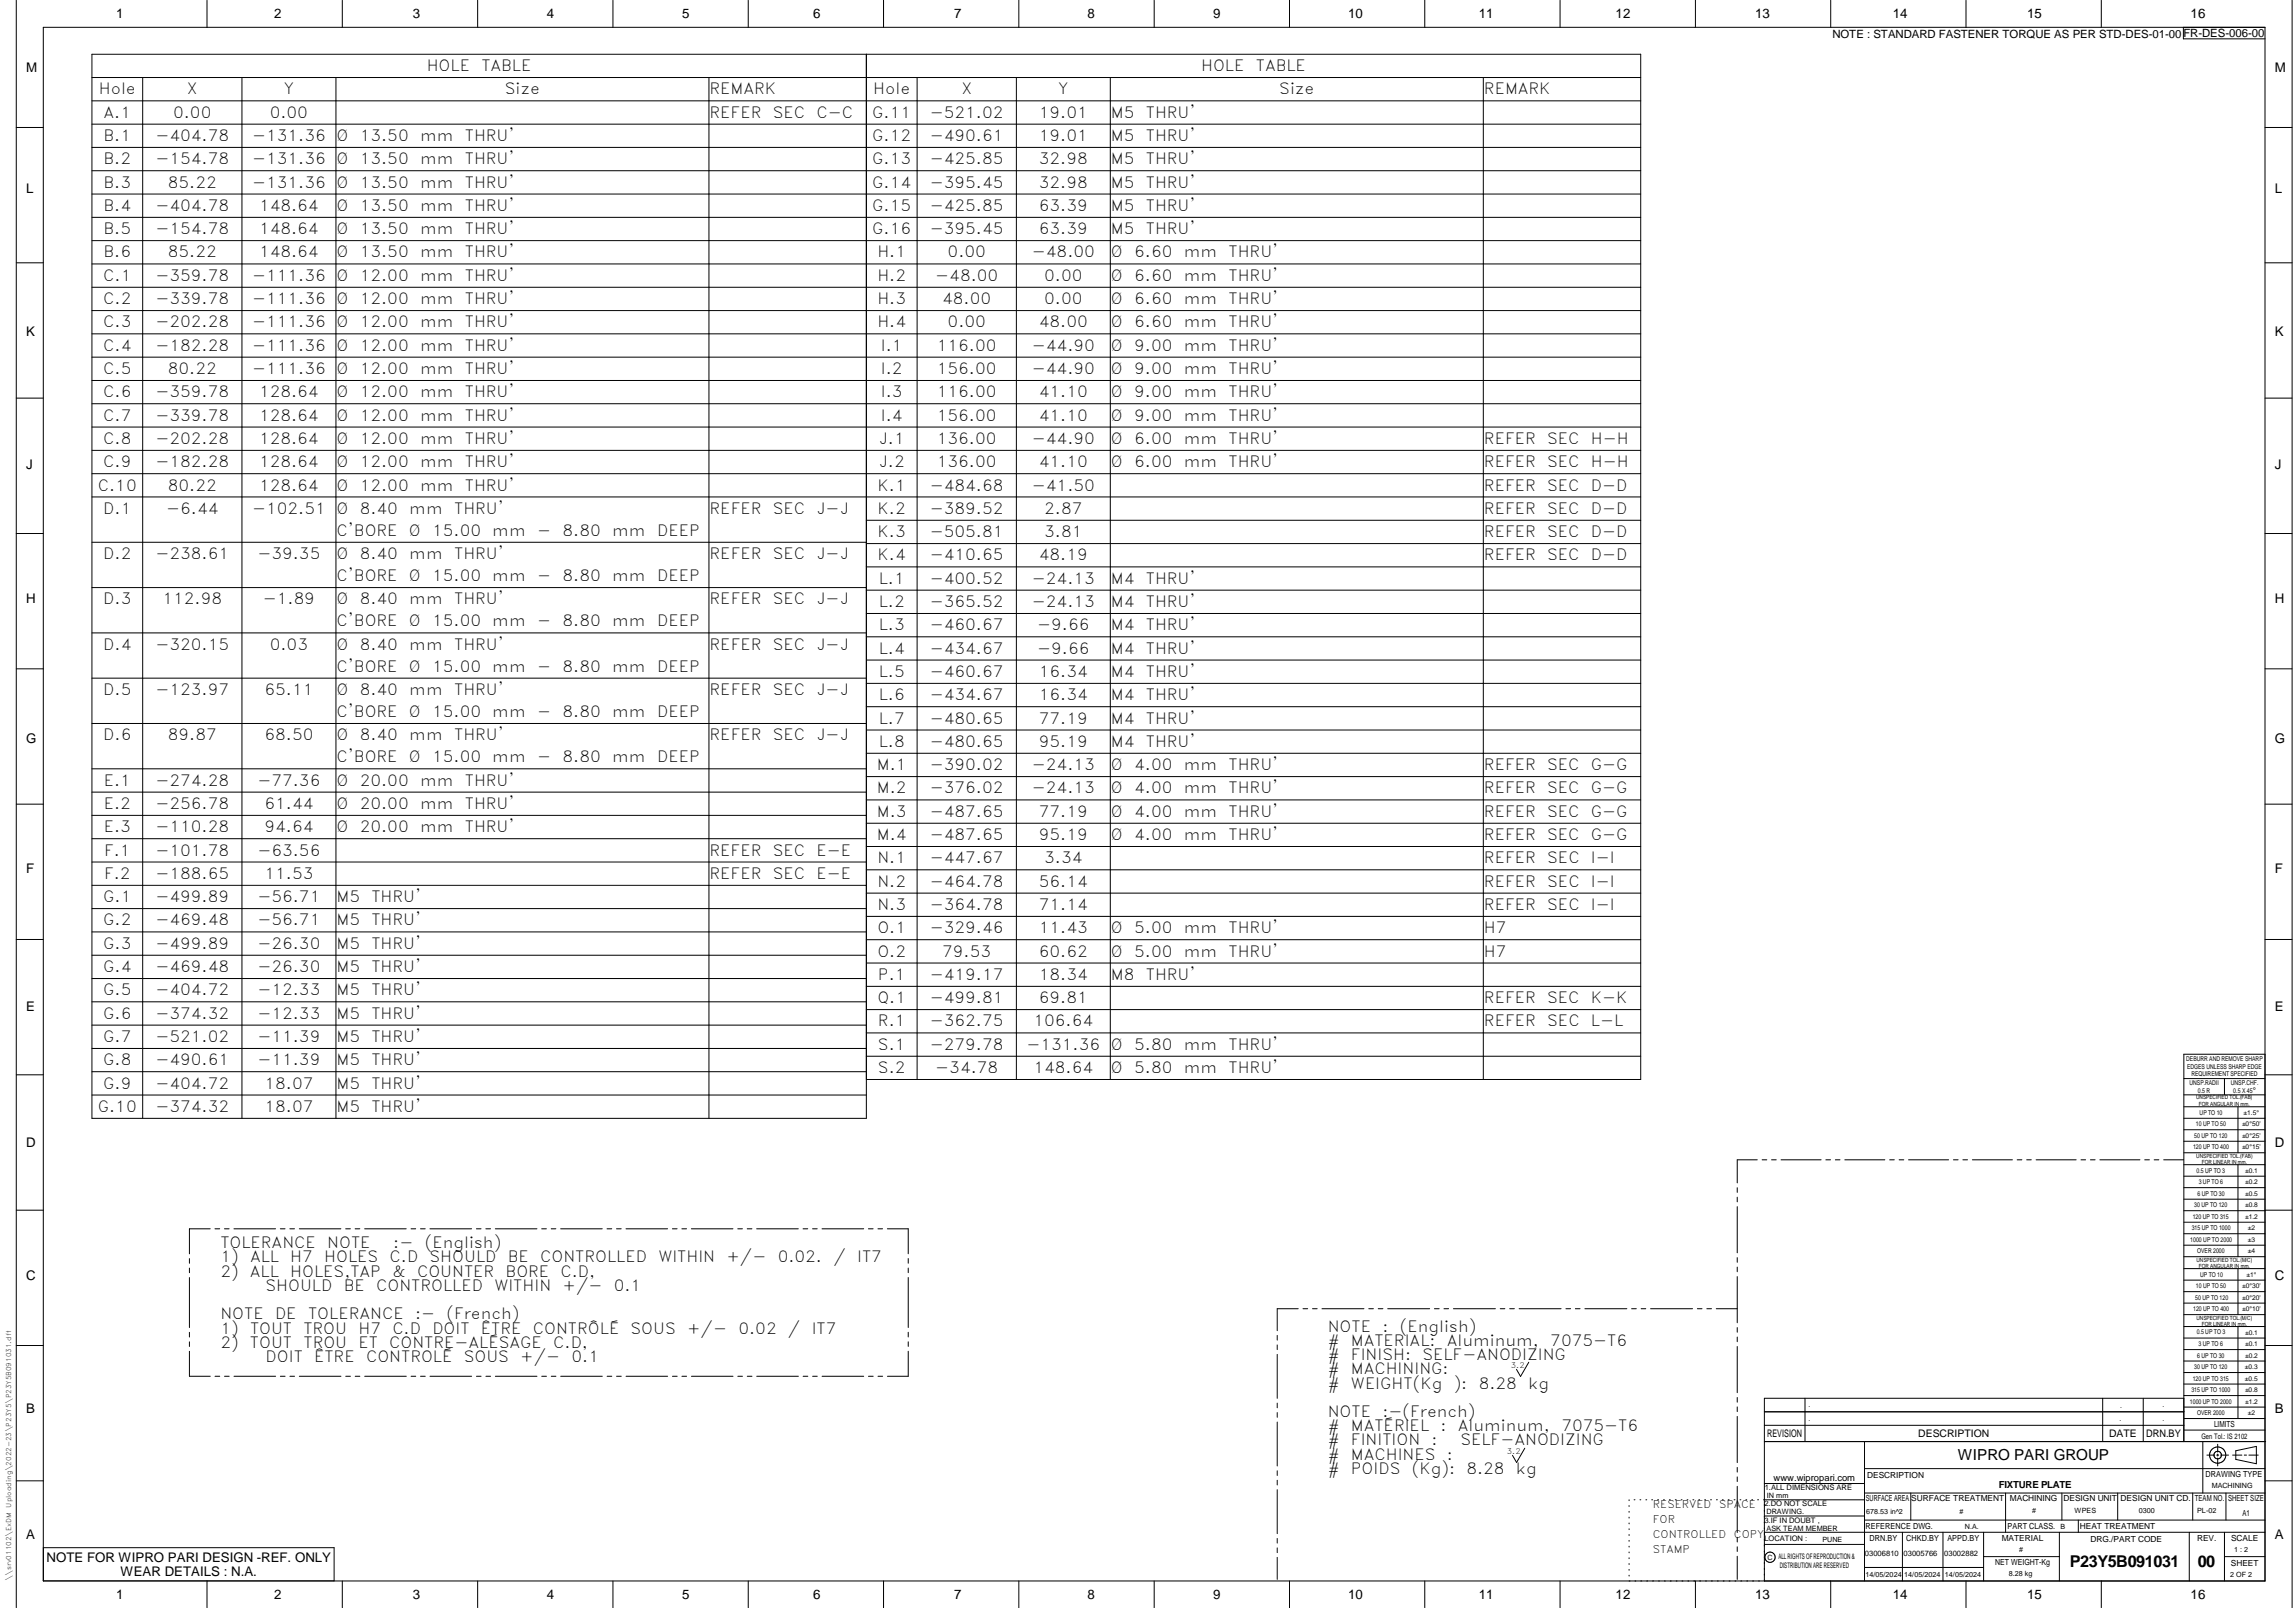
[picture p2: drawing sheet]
<svg xmlns="http://www.w3.org/2000/svg" width="848mm" height="594mm" viewBox="0 0 848 594" stroke-linecap="round" stroke-linejoin="round" font-family="sans-serif">
<defs><g id="words">
<g font-size="6">
<text x="764.9" y="579">P23Y5B091031</text>
<text x="812.1" y="578.9">00</text>
</g>
<g font-size="5.7">
<text x="157.7" y="26.3">HOLE</text>
<text x="177.9" y="26.3">TABLE</text>
<text x="443.9" y="26.3">HOLE</text>
<text x="464.1" y="26.3">TABLE</text>
<text x="36.5" y="34.9">Hole</text>
<text x="69.1" y="34.9">X</text>
<text x="104.9" y="34.9">Y</text>
<text x="186.6" y="34.9">Size</text>
<text x="262.2" y="34.9">REMARK</text>
<text x="322.7" y="34.9">Hole</text>
<text x="355.3" y="34.9">X</text>
<text x="391" y="34.9">Y</text>
<text x="472.7" y="34.9">Size</text>
<text x="548.4" y="34.9">REMARK</text>
<text x="38.3" y="43.5">A.1</text>
<text x="64" y="43.5">0.00</text>
<text x="99.7" y="43.5">0.00</text>
<text x="262.2" y="43.5">REFER</text>
<text x="285.6" y="43.5">SEC</text>
<text x="301.7" y="43.5">C-C</text>
<text x="322.3" y="43.5">G.11</text>
<text x="343.6" y="43.5">-521.02</text>
<text x="383.9" y="43.5">19.01</text>
<text x="410.5" y="43.5">M5</text>
<text x="423.4" y="43.5">THRU'</text>
<text x="38.3" y="52.1">B.1</text>
<text x="57.5" y="52.1">-404.78</text>
<text x="93.2" y="52.1">-131.36</text>
<text x="124.4" y="52.1">Ø</text>
<text x="132.9" y="52.1">13.50</text>
<text x="155.2" y="52.1">mm</text>
<text x="171.8" y="52.1">THRU'</text>
<text x="322.3" y="52.1">G.12</text>
<text x="343.6" y="52.1">-490.61</text>
<text x="383.9" y="52.1">19.01</text>
<text x="410.5" y="52.1">M5</text>
<text x="423.4" y="52.1">THRU'</text>
<text x="38.3" y="60.7">B.2</text>
<text x="57.5" y="60.7">-154.78</text>
<text x="93.2" y="60.7">-131.36</text>
<text x="124.4" y="60.7">Ø</text>
<text x="132.9" y="60.7">13.50</text>
<text x="155.2" y="60.7">mm</text>
<text x="171.8" y="60.7">THRU'</text>
<text x="322.3" y="60.7">G.13</text>
<text x="343.6" y="60.7">-425.85</text>
<text x="383.9" y="60.7">32.98</text>
<text x="410.5" y="60.7">M5</text>
<text x="423.4" y="60.7">THRU'</text>
<text x="38.3" y="69.3">B.3</text>
<text x="62" y="69.3">85.22</text>
<text x="93.2" y="69.3">-131.36</text>
<text x="124.4" y="69.3">Ø</text>
<text x="132.9" y="69.3">13.50</text>
<text x="155.2" y="69.3">mm</text>
<text x="171.8" y="69.3">THRU'</text>
<text x="322.3" y="69.3">G.14</text>
<text x="343.6" y="69.3">-395.45</text>
<text x="383.9" y="69.3">32.98</text>
<text x="410.5" y="69.3">M5</text>
<text x="423.4" y="69.3">THRU'</text>
<text x="38.3" y="77.9">B.4</text>
<text x="57.5" y="77.9">-404.78</text>
<text x="95.8" y="77.9">148.64</text>
<text x="124.4" y="77.9">Ø</text>
<text x="132.9" y="77.9">13.50</text>
<text x="155.2" y="77.9">mm</text>
<text x="171.8" y="77.9">THRU'</text>
<text x="322.3" y="77.9">G.15</text>
<text x="343.6" y="77.9">-425.85</text>
<text x="383.9" y="77.9">63.39</text>
<text x="410.5" y="77.9">M5</text>
<text x="423.4" y="77.9">THRU'</text>
<text x="38.3" y="86.5">B.5</text>
<text x="57.5" y="86.5">-154.78</text>
<text x="95.8" y="86.5">148.64</text>
<text x="124.4" y="86.5">Ø</text>
<text x="132.9" y="86.5">13.50</text>
<text x="155.2" y="86.5">mm</text>
<text x="171.8" y="86.5">THRU'</text>
<text x="322.3" y="86.5">G.16</text>
<text x="343.6" y="86.5">-395.45</text>
<text x="383.9" y="86.5">63.39</text>
<text x="410.5" y="86.5">M5</text>
<text x="423.4" y="86.5">THRU'</text>
<text x="38.3" y="95.1">B.6</text>
<text x="62" y="95.1">85.22</text>
<text x="95.8" y="95.1">148.64</text>
<text x="124.4" y="95.1">Ø</text>
<text x="132.9" y="95.1">13.50</text>
<text x="155.2" y="95.1">mm</text>
<text x="171.8" y="95.1">THRU'</text>
<text x="324.2" y="95.1">H.1</text>
<text x="350.2" y="95.1">0.00</text>
<text x="381.3" y="95.1">-48.00</text>
<text x="410.5" y="95.1">Ø</text>
<text x="419.1" y="95.1">6.60</text>
<text x="437.4" y="95.1">mm</text>
<text x="454" y="95.1">THRU'</text>
<text x="38.2" y="103.7">C.1</text>
<text x="57.5" y="103.7">-359.78</text>
<text x="93.2" y="103.7">-111.36</text>
<text x="124.4" y="103.7">Ø</text>
<text x="132.9" y="103.7">12.00</text>
<text x="155.2" y="103.7">mm</text>
<text x="171.8" y="103.7">THRU'</text>
<text x="324.2" y="103.7">H.2</text>
<text x="345.6" y="103.7">-48.00</text>
<text x="385.9" y="103.7">0.00</text>
<text x="410.5" y="103.7">Ø</text>
<text x="419.1" y="103.7">6.60</text>
<text x="437.4" y="103.7">mm</text>
<text x="454" y="103.7">THRU'</text>
<text x="38.2" y="112.4">C.2</text>
<text x="57.5" y="112.4">-339.78</text>
<text x="93.2" y="112.4">-111.36</text>
<text x="124.4" y="112.4">Ø</text>
<text x="132.9" y="112.4">12.00</text>
<text x="155.2" y="112.4">mm</text>
<text x="171.8" y="112.4">THRU'</text>
<text x="324.2" y="112.4">H.3</text>
<text x="348.2" y="112.4">48.00</text>
<text x="385.9" y="112.4">0.00</text>
<text x="410.5" y="112.4">Ø</text>
<text x="419.1" y="112.4">6.60</text>
<text x="437.4" y="112.4">mm</text>
<text x="454" y="112.4">THRU'</text>
<text x="38.2" y="121">C.3</text>
<text x="57.5" y="121">-202.28</text>
<text x="93.2" y="121">-111.36</text>
<text x="124.4" y="121">Ø</text>
<text x="132.9" y="121">12.00</text>
<text x="155.2" y="121">mm</text>
<text x="171.8" y="121">THRU'</text>
<text x="324.2" y="121">H.4</text>
<text x="350.2" y="121">0.00</text>
<text x="383.9" y="121">48.00</text>
<text x="410.5" y="121">Ø</text>
<text x="419.1" y="121">6.60</text>
<text x="437.4" y="121">mm</text>
<text x="454" y="121">THRU'</text>
<text x="38.2" y="129.6">C.4</text>
<text x="57.5" y="129.6">-182.28</text>
<text x="93.2" y="129.6">-111.36</text>
<text x="124.4" y="129.6">Ø</text>
<text x="132.9" y="129.6">12.00</text>
<text x="155.2" y="129.6">mm</text>
<text x="171.8" y="129.6">THRU'</text>
<text x="325.5" y="129.6">I.1</text>
<text x="346.2" y="129.6">116.00</text>
<text x="381.3" y="129.6">-44.90</text>
<text x="410.5" y="129.6">Ø</text>
<text x="419.1" y="129.6">9.00</text>
<text x="437.4" y="129.6">mm</text>
<text x="454" y="129.6">THRU'</text>
<text x="38.2" y="138.2">C.5</text>
<text x="62" y="138.2">80.22</text>
<text x="93.2" y="138.2">-111.36</text>
<text x="124.4" y="138.2">Ø</text>
<text x="132.9" y="138.2">12.00</text>
<text x="155.2" y="138.2">mm</text>
<text x="171.8" y="138.2">THRU'</text>
<text x="325.5" y="138.2">I.2</text>
<text x="346.2" y="138.2">156.00</text>
<text x="381.3" y="138.2">-44.90</text>
<text x="410.5" y="138.2">Ø</text>
<text x="419.1" y="138.2">9.00</text>
<text x="437.4" y="138.2">mm</text>
<text x="454" y="138.2">THRU'</text>
<text x="38.2" y="146.8">C.6</text>
<text x="57.5" y="146.8">-359.78</text>
<text x="95.8" y="146.8">128.64</text>
<text x="124.4" y="146.8">Ø</text>
<text x="132.9" y="146.8">12.00</text>
<text x="155.2" y="146.8">mm</text>
<text x="171.8" y="146.8">THRU'</text>
<text x="325.5" y="146.8">I.3</text>
<text x="346.2" y="146.8">116.00</text>
<text x="383.9" y="146.8">41.10</text>
<text x="410.5" y="146.8">Ø</text>
<text x="419.1" y="146.8">9.00</text>
<text x="437.4" y="146.8">mm</text>
<text x="454" y="146.8">THRU'</text>
<text x="38.2" y="155.4">C.7</text>
<text x="57.5" y="155.4">-339.78</text>
<text x="95.8" y="155.4">128.64</text>
<text x="124.4" y="155.4">Ø</text>
<text x="132.9" y="155.4">12.00</text>
<text x="155.2" y="155.4">mm</text>
<text x="171.8" y="155.4">THRU'</text>
<text x="325.5" y="155.4">I.4</text>
<text x="346.2" y="155.4">156.00</text>
<text x="383.9" y="155.4">41.10</text>
<text x="410.5" y="155.4">Ø</text>
<text x="419.1" y="155.4">9.00</text>
<text x="437.4" y="155.4">mm</text>
<text x="454" y="155.4">THRU'</text>
<text x="38.2" y="164">C.8</text>
<text x="57.5" y="164">-202.28</text>
<text x="95.8" y="164">128.64</text>
<text x="124.4" y="164">Ø</text>
<text x="132.9" y="164">12.00</text>
<text x="155.2" y="164">mm</text>
<text x="171.8" y="164">THRU'</text>
<text x="324.7" y="164">J.1</text>
<text x="346.2" y="164">136.00</text>
<text x="381.3" y="164">-44.90</text>
<text x="410.5" y="164">Ø</text>
<text x="419.1" y="164">6.00</text>
<text x="437.4" y="164">mm</text>
<text x="454" y="164">THRU'</text>
<text x="548.4" y="164">REFER</text>
<text x="571.7" y="164">SEC</text>
<text x="587.9" y="164">H-H</text>
<text x="38.2" y="172.6">C.9</text>
<text x="57.5" y="172.6">-182.28</text>
<text x="95.8" y="172.6">128.64</text>
<text x="124.4" y="172.6">Ø</text>
<text x="132.9" y="172.6">12.00</text>
<text x="155.2" y="172.6">mm</text>
<text x="171.8" y="172.6">THRU'</text>
<text x="324.7" y="172.6">J.2</text>
<text x="346.2" y="172.6">136.00</text>
<text x="383.9" y="172.6">41.10</text>
<text x="410.5" y="172.6">Ø</text>
<text x="419.1" y="172.6">6.00</text>
<text x="437.4" y="172.6">mm</text>
<text x="454" y="172.6">THRU'</text>
<text x="548.4" y="172.6">REFER</text>
<text x="571.7" y="172.6">SEC</text>
<text x="587.9" y="172.6">H-H</text>
<text x="36.2" y="181.2">C.10</text>
<text x="62" y="181.2">80.22</text>
<text x="95.8" y="181.2">128.64</text>
<text x="124.4" y="181.2">Ø</text>
<text x="132.9" y="181.2">12.00</text>
<text x="155.2" y="181.2">mm</text>
<text x="171.8" y="181.2">THRU'</text>
<text x="324.3" y="181.2">K.1</text>
<text x="343.6" y="181.2">-484.68</text>
<text x="381.3" y="181.2">-41.50</text>
<text x="548.4" y="181.2">REFER</text>
<text x="571.8" y="181.2">SEC</text>
<text x="587.9" y="181.2">D-D</text>
<text x="38.2" y="189.8">D.1</text>
<text x="61.4" y="189.8">-6.44</text>
<text x="93.2" y="189.8">-102.51</text>
<text x="124.4" y="189.8">Ø</text>
<text x="133" y="189.8">8.40</text>
<text x="151.2" y="189.8">mm</text>
<text x="167.8" y="189.8">THRU'</text>
<text x="262.2" y="189.8">REFER</text>
<text x="285.6" y="189.8">SEC</text>
<text x="301.7" y="189.8">J-J</text>
<text x="324.3" y="189.8">K.2</text>
<text x="343.6" y="189.8">-389.52</text>
<text x="385.9" y="189.8">2.87</text>
<text x="548.4" y="189.8">REFER</text>
<text x="571.8" y="189.8">SEC</text>
<text x="587.9" y="189.8">D-D</text>
<text x="124.4" y="198">C'BORE</text>
<text x="151.1" y="198">Ø</text>
<text x="159.7" y="198">15.00</text>
<text x="181.9" y="198">mm</text>
<text x="198.5" y="198">-</text>
<text x="207.9" y="198">8.80</text>
<text x="226.2" y="198">mm</text>
<text x="242.8" y="198">DEEP</text>
<text x="324.3" y="198.4">K.3</text>
<text x="343.6" y="198.4">-505.81</text>
<text x="385.9" y="198.4">3.81</text>
<text x="548.4" y="198.4">REFER</text>
<text x="571.8" y="198.4">SEC</text>
<text x="587.9" y="198.4">D-D</text>
<text x="38.2" y="206.6">D.2</text>
<text x="57.5" y="206.6">-238.61</text>
<text x="95.1" y="206.6">-39.35</text>
<text x="124.4" y="206.6">Ø</text>
<text x="133" y="206.6">8.40</text>
<text x="151.2" y="206.6">mm</text>
<text x="167.8" y="206.6">THRU'</text>
<text x="262.2" y="206.6">REFER</text>
<text x="285.6" y="206.6">SEC</text>
<text x="301.7" y="206.6">J-J</text>
<text x="324.3" y="207.1">K.4</text>
<text x="343.6" y="207.1">-410.65</text>
<text x="383.9" y="207.1">48.19</text>
<text x="548.4" y="207.1">REFER</text>
<text x="571.8" y="207.1">SEC</text>
<text x="587.9" y="207.1">D-D</text>
<text x="124.4" y="214.7">C'BORE</text>
<text x="151.1" y="214.7">Ø</text>
<text x="159.7" y="214.7">15.00</text>
<text x="181.9" y="214.7">mm</text>
<text x="198.5" y="214.7">-</text>
<text x="207.9" y="214.7">8.80</text>
<text x="226.2" y="214.7">mm</text>
<text x="242.8" y="214.7">DEEP</text>
<text x="324.7" y="215.7">L.1</text>
<text x="343.6" y="215.7">-400.52</text>
<text x="381.3" y="215.7">-24.13</text>
<text x="410.5" y="215.7">M4</text>
<text x="423.4" y="215.7">THRU'</text>
<text x="38.2" y="223.3">D.3</text>
<text x="60" y="223.3">112.98</text>
<text x="97.1" y="223.3">-1.89</text>
<text x="124.4" y="223.3">Ø</text>
<text x="133" y="223.3">8.40</text>
<text x="151.2" y="223.3">mm</text>
<text x="167.8" y="223.3">THRU'</text>
<text x="262.2" y="223.3">REFER</text>
<text x="285.6" y="223.3">SEC</text>
<text x="301.7" y="223.3">J-J</text>
<text x="324.7" y="224.3">L.2</text>
<text x="343.6" y="224.3">-365.52</text>
<text x="381.3" y="224.3">-24.13</text>
<text x="410.5" y="224.3">M4</text>
<text x="423.4" y="224.3">THRU'</text>
<text x="124.4" y="231.4">C'BORE</text>
<text x="151.1" y="231.4">Ø</text>
<text x="159.7" y="231.4">15.00</text>
<text x="181.9" y="231.4">mm</text>
<text x="198.5" y="231.4">-</text>
<text x="207.9" y="231.4">8.80</text>
<text x="226.2" y="231.4">mm</text>
<text x="242.8" y="231.4">DEEP</text>
<text x="324.7" y="232.9">L.3</text>
<text x="343.6" y="232.9">-460.67</text>
<text x="383.3" y="232.9">-9.66</text>
<text x="410.5" y="232.9">M4</text>
<text x="423.4" y="232.9">THRU'</text>
<text x="38.2" y="240.1">D.4</text>
<text x="57.5" y="240.1">-320.15</text>
<text x="99.7" y="240.1">0.03</text>
<text x="124.4" y="240.1">Ø</text>
<text x="133" y="240.1">8.40</text>
<text x="151.2" y="240.1">mm</text>
<text x="167.8" y="240.1">THRU'</text>
<text x="262.2" y="240.1">REFER</text>
<text x="285.6" y="240.1">SEC</text>
<text x="301.7" y="240.1">J-J</text>
<text x="324.7" y="241.5">L.4</text>
<text x="343.6" y="241.5">-434.67</text>
<text x="383.3" y="241.5">-9.66</text>
<text x="410.5" y="241.5">M4</text>
<text x="423.4" y="241.5">THRU'</text>
<text x="124.4" y="248.2">C'BORE</text>
<text x="151.1" y="248.2">Ø</text>
<text x="159.7" y="248.2">15.00</text>
<text x="181.9" y="248.2">mm</text>
<text x="198.5" y="248.2">-</text>
<text x="207.9" y="248.2">8.80</text>
<text x="226.2" y="248.2">mm</text>
<text x="242.8" y="248.2">DEEP</text>
<text x="324.7" y="250.1">L.5</text>
<text x="343.6" y="250.1">-460.67</text>
<text x="383.9" y="250.1">16.34</text>
<text x="410.5" y="250.1">M4</text>
<text x="423.4" y="250.1">THRU'</text>
<text x="38.2" y="256.8">D.5</text>
<text x="57.5" y="256.8">-123.97</text>
<text x="97.7" y="256.8">65.11</text>
<text x="124.4" y="256.8">Ø</text>
<text x="133" y="256.8">8.40</text>
<text x="151.2" y="256.8">mm</text>
<text x="167.8" y="256.8">THRU'</text>
<text x="262.2" y="256.8">REFER</text>
<text x="285.6" y="256.8">SEC</text>
<text x="301.7" y="256.8">J-J</text>
<text x="324.7" y="258.7">L.6</text>
<text x="343.6" y="258.7">-434.67</text>
<text x="383.9" y="258.7">16.34</text>
<text x="410.5" y="258.7">M4</text>
<text x="423.4" y="258.7">THRU'</text>
<text x="124.4" y="264.9">C'BORE</text>
<text x="151.1" y="264.9">Ø</text>
<text x="159.7" y="264.9">15.00</text>
<text x="181.9" y="264.9">mm</text>
<text x="198.5" y="264.9">-</text>
<text x="207.9" y="264.9">8.80</text>
<text x="226.2" y="264.9">mm</text>
<text x="242.8" y="264.9">DEEP</text>
<text x="324.7" y="267.3">L.7</text>
<text x="343.6" y="267.3">-480.65</text>
<text x="383.9" y="267.3">77.19</text>
<text x="410.5" y="267.3">M4</text>
<text x="423.4" y="267.3">THRU'</text>
<text x="38.2" y="273.5">D.6</text>
<text x="62" y="273.5">89.87</text>
<text x="97.7" y="273.5">68.50</text>
<text x="124.4" y="273.5">Ø</text>
<text x="133" y="273.5">8.40</text>
<text x="151.2" y="273.5">mm</text>
<text x="167.8" y="273.5">THRU'</text>
<text x="262.2" y="273.5">REFER</text>
<text x="285.6" y="273.5">SEC</text>
<text x="301.7" y="273.5">J-J</text>
<text x="324.7" y="275.9">L.8</text>
<text x="343.6" y="275.9">-480.65</text>
<text x="383.9" y="275.9">95.19</text>
<text x="410.5" y="275.9">M4</text>
<text x="423.4" y="275.9">THRU'</text>
<text x="124.4" y="281.6">C'BORE</text>
<text x="151.1" y="281.6">Ø</text>
<text x="159.7" y="281.6">15.00</text>
<text x="181.9" y="281.6">mm</text>
<text x="198.5" y="281.6">-</text>
<text x="207.9" y="281.6">8.80</text>
<text x="226.2" y="281.6">mm</text>
<text x="242.8" y="281.6">DEEP</text>
<text x="324" y="284.5">M.1</text>
<text x="343.6" y="284.5">-390.02</text>
<text x="381.3" y="284.5">-24.13</text>
<text x="410.5" y="284.5">Ø</text>
<text x="419.1" y="284.5">4.00</text>
<text x="437.4" y="284.5">mm</text>
<text x="454" y="284.5">THRU'</text>
<text x="548.4" y="284.5">REFER</text>
<text x="571.8" y="284.5">SEC</text>
<text x="587.9" y="284.5">G-G</text>
<text x="38.3" y="290.3">E.1</text>
<text x="57.5" y="290.3">-274.28</text>
<text x="95.1" y="290.3">-77.36</text>
<text x="124.4" y="290.3">Ø</text>
<text x="132.9" y="290.3">20.00</text>
<text x="155.2" y="290.3">mm</text>
<text x="171.8" y="290.3">THRU'</text>
<text x="324" y="293.1">M.2</text>
<text x="343.6" y="293.1">-376.02</text>
<text x="381.3" y="293.1">-24.13</text>
<text x="410.5" y="293.1">Ø</text>
<text x="419.1" y="293.1">4.00</text>
<text x="437.4" y="293.1">mm</text>
<text x="454" y="293.1">THRU'</text>
<text x="548.4" y="293.1">REFER</text>
<text x="571.8" y="293.1">SEC</text>
<text x="587.9" y="293.1">G-G</text>
<text x="38.3" y="298.9">E.2</text>
<text x="57.5" y="298.9">-256.78</text>
<text x="97.7" y="298.9">61.44</text>
<text x="124.4" y="298.9">Ø</text>
<text x="132.9" y="298.9">20.00</text>
<text x="155.2" y="298.9">mm</text>
<text x="171.8" y="298.9">THRU'</text>
<text x="324" y="301.8">M.3</text>
<text x="343.6" y="301.8">-487.65</text>
<text x="383.9" y="301.8">77.19</text>
<text x="410.5" y="301.8">Ø</text>
<text x="419.1" y="301.8">4.00</text>
<text x="437.4" y="301.8">mm</text>
<text x="454" y="301.8">THRU'</text>
<text x="548.4" y="301.8">REFER</text>
<text x="571.8" y="301.8">SEC</text>
<text x="587.9" y="301.8">G-G</text>
<text x="38.3" y="307.5">E.3</text>
<text x="57.5" y="307.5">-110.28</text>
<text x="97.7" y="307.5">94.64</text>
<text x="124.4" y="307.5">Ø</text>
<text x="132.9" y="307.5">20.00</text>
<text x="155.2" y="307.5">mm</text>
<text x="171.8" y="307.5">THRU'</text>
<text x="324" y="310.4">M.4</text>
<text x="343.6" y="310.4">-487.65</text>
<text x="383.9" y="310.4">95.19</text>
<text x="410.5" y="310.4">Ø</text>
<text x="419.1" y="310.4">4.00</text>
<text x="437.4" y="310.4">mm</text>
<text x="454" y="310.4">THRU'</text>
<text x="548.4" y="310.4">REFER</text>
<text x="571.8" y="310.4">SEC</text>
<text x="587.9" y="310.4">G-G</text>
<text x="38.4" y="316.1">F.1</text>
<text x="57.5" y="316.1">-101.78</text>
<text x="95.1" y="316.1">-63.56</text>
<text x="262.2" y="316.1">REFER</text>
<text x="285.6" y="316.1">SEC</text>
<text x="301.7" y="316.1">E-E</text>
<text x="324.2" y="319">N.1</text>
<text x="343.6" y="319">-447.67</text>
<text x="385.9" y="319">3.34</text>
<text x="548.4" y="319">REFER</text>
<text x="571.8" y="319">SEC</text>
<text x="587.9" y="319">I-I</text>
<text x="38.4" y="324.7">F.2</text>
<text x="57.5" y="324.7">-188.65</text>
<text x="97.7" y="324.7">11.53</text>
<text x="262.2" y="324.7">REFER</text>
<text x="285.6" y="324.7">SEC</text>
<text x="301.7" y="324.7">E-E</text>
<text x="324.2" y="327.6">N.2</text>
<text x="343.6" y="327.6">-464.78</text>
<text x="383.9" y="327.6">56.14</text>
<text x="548.4" y="327.6">REFER</text>
<text x="571.8" y="327.6">SEC</text>
<text x="587.9" y="327.6">I-I</text>
<text x="38.2" y="333.3">G.1</text>
<text x="57.5" y="333.3">-499.89</text>
<text x="95.1" y="333.3">-56.71</text>
<text x="124.4" y="333.3">M5</text>
<text x="137.3" y="333.3">THRU'</text>
<text x="38.2" y="341.9">G.2</text>
<text x="57.5" y="341.9">-469.48</text>
<text x="95.1" y="341.9">-56.71</text>
<text x="124.4" y="341.9">M5</text>
<text x="137.3" y="341.9">THRU'</text>
<text x="324.2" y="336.2">N.3</text>
<text x="343.6" y="336.2">-364.78</text>
<text x="383.9" y="336.2">71.14</text>
<text x="548.4" y="336.2">REFER</text>
<text x="571.8" y="336.2">SEC</text>
<text x="587.9" y="336.2">I-I</text>
<text x="324.2" y="344.8">O.1</text>
<text x="343.6" y="344.8">-329.46</text>
<text x="383.9" y="344.8">11.43</text>
<text x="410.5" y="344.8">Ø</text>
<text x="419.1" y="344.8">5.00</text>
<text x="437.4" y="344.8">mm</text>
<text x="454" y="344.8">THRU'</text>
<text x="548.4" y="344.8">H7</text>
<text x="38.2" y="350.5">G.3</text>
<text x="57.5" y="350.5">-499.89</text>
<text x="95.1" y="350.5">-26.30</text>
<text x="124.4" y="350.5">M5</text>
<text x="137.3" y="350.5">THRU'</text>
<text x="324.2" y="353.4">O.2</text>
<text x="348.2" y="353.4">79.53</text>
<text x="383.9" y="353.4">60.62</text>
<text x="410.5" y="353.4">Ø</text>
<text x="419.1" y="353.4">5.00</text>
<text x="437.4" y="353.4">mm</text>
<text x="454" y="353.4">THRU'</text>
<text x="548.4" y="353.4">H7</text>
<text x="38.2" y="359.1">G.4</text>
<text x="57.5" y="359.1">-469.48</text>
<text x="95.1" y="359.1">-26.30</text>
<text x="124.4" y="359.1">M5</text>
<text x="137.3" y="359.1">THRU'</text>
<text x="324.4" y="362">P.1</text>
<text x="343.6" y="362">-419.17</text>
<text x="383.9" y="362">18.34</text>
<text x="410.5" y="362">M8</text>
<text x="423.4" y="362">THRU'</text>
<text x="38.2" y="367.7">G.5</text>
<text x="57.5" y="367.7">-404.72</text>
<text x="95.1" y="367.7">-12.33</text>
<text x="124.4" y="367.7">M5</text>
<text x="137.3" y="367.7">THRU'</text>
<text x="324.2" y="370.6">Q.1</text>
<text x="343.6" y="370.6">-499.81</text>
<text x="383.9" y="370.6">69.81</text>
<text x="548.4" y="370.6">REFER</text>
<text x="571.8" y="370.6">SEC</text>
<text x="587.9" y="370.6">K-K</text>
<text x="38.2" y="376.3">G.6</text>
<text x="57.5" y="376.3">-374.32</text>
<text x="95.1" y="376.3">-12.33</text>
<text x="124.4" y="376.3">M5</text>
<text x="137.3" y="376.3">THRU'</text>
<text x="324.4" y="379.2">R.1</text>
<text x="343.6" y="379.2">-362.75</text>
<text x="381.9" y="379.2">106.64</text>
<text x="548.4" y="379.2">REFER</text>
<text x="571.8" y="379.2">SEC</text>
<text x="587.9" y="379.2">L-L</text>
<text x="38.2" y="385">G.7</text>
<text x="57.5" y="385">-521.02</text>
<text x="95.1" y="385">-11.39</text>
<text x="124.4" y="385">M5</text>
<text x="137.3" y="385">THRU'</text>
<text x="324.4" y="387.8">S.1</text>
<text x="343.6" y="387.8">-279.78</text>
<text x="379.3" y="387.8">-131.36</text>
<text x="410.5" y="387.8">Ø</text>
<text x="419.1" y="387.8">5.80</text>
<text x="437.4" y="387.8">mm</text>
<text x="454" y="387.8">THRU'</text>
<text x="38.2" y="393.6">G.8</text>
<text x="57.5" y="393.6">-490.61</text>
<text x="95.1" y="393.6">-11.39</text>
<text x="124.4" y="393.6">M5</text>
<text x="137.3" y="393.6">THRU'</text>
<text x="324.4" y="396.5">S.2</text>
<text x="345.6" y="396.5">-34.78</text>
<text x="381.9" y="396.5">148.64</text>
<text x="410.5" y="396.5">Ø</text>
<text x="419.1" y="396.5">5.80</text>
<text x="437.4" y="396.5">mm</text>
<text x="454" y="396.5">THRU'</text>
<text x="38.2" y="402.2">G.9</text>
<text x="57.5" y="402.2">-404.72</text>
<text x="97.7" y="402.2">18.07</text>
<text x="124.4" y="402.2">M5</text>
<text x="137.3" y="402.2">THRU'</text>
<text x="36.2" y="410.8">G.10</text>
<text x="57.5" y="410.8">-374.32</text>
<text x="97.7" y="410.8">18.07</text>
<text x="124.4" y="410.8">M5</text>
<text x="137.3" y="410.8">THRU'</text>
<text x="81.4" y="461.2">TOLERANCE</text>
<text x="120.9" y="461.2">NOTE</text>
<text x="145.3" y="461.2">:-</text>
<text x="156.9" y="461.2">(English)</text>
<text x="81.4" y="466.4">1)</text>
<text x="92.4" y="466.4">ALL</text>
<text x="107.3" y="466.4">H7</text>
<text x="119.8" y="466.4">HOLES</text>
<text x="144" y="466.4">C.D</text>
<text x="158.7" y="466.4">SHOULD</text>
<text x="187.6" y="466.4">BE</text>
<text x="199.6" y="466.4">CONTROLLED</text>
<text x="243.3" y="466.4">WITHIN</text>
<text x="268.4" y="466.4">+/-</text>
<text x="287.4" y="466.4">0.02.</text>
<text x="308" y="466.4">/</text>
<text x="316.8" y="466.4">IT7</text>
<text x="81.4" y="471.7">2)</text>
<text x="92.4" y="471.7">ALL</text>
<text x="107.2" y="471.7">HOLES,TAP</text>
<text x="145" y="471.7">&amp;</text>
<text x="154.1" y="471.7">COUNTER</text>
<text x="186.8" y="471.7">BORE</text>
<text x="207.1" y="471.7">C.D,</text>
<text x="98.1" y="476.9">SHOULD</text>
<text x="127" y="476.9">BE</text>
<text x="139" y="476.9">CONTROLLED</text>
<text x="182.7" y="476.9">WITHIN</text>
<text x="207.9" y="476.9">+/-</text>
<text x="226.8" y="476.9">0.1</text>
<text x="81.4" y="487.4">NOTE</text>
<text x="101.6" y="487.4">DE</text>
<text x="113.8" y="487.4">TOLERANCE</text>
<text x="153.4" y="487.4">:-</text>
<text x="165" y="487.4">(French)</text>
<text x="81.4" y="492.7">1)</text>
<text x="81.4" y="497.9">2)</text>
<text x="92.4" y="497.9">TOUT</text>
<text x="92.4" y="492.7">TOUT</text>
<text x="112.1" y="492.7">TROU</text>
<text x="112.1" y="497.9">TROU</text>
<text x="132.4" y="492.7">H7</text>
<text x="132.5" y="497.9">ET</text>
<text x="143.8" y="497.9">CONTRE-ALÉSAGE</text>
<text x="145" y="492.7">C.D</text>
<text x="159.8" y="492.7">DOIT</text>
<text x="177.7" y="492.7">ÊTRE</text>
<text x="196.9" y="492.7">CONTRÔLÉ</text>
<text x="204.5" y="497.9">C.D,</text>
<text x="233" y="492.7">SOUS</text>
<text x="253.9" y="492.7">+/-</text>
<text x="272.9" y="492.7">0.02</text>
<text x="291.2" y="492.7">/</text>
<text x="300" y="492.7">IT7</text>
<text x="490.6" y="492">NOTE</text>
<text x="490.6" y="497.3">#</text>
<text x="499.2" y="497.3">MATERIAL:</text>
<text x="510.8" y="492">:</text>
<text x="517.3" y="492">(English)</text>
<text x="534.7" y="497.3">Aluminum,</text>
<text x="572.9" y="497.3">7075-T6</text>
<text x="98.1" y="503.2">DOIT</text>
<text x="116.1" y="503.2">ÊTRE</text>
<text x="135.3" y="503.2">CONTROLÉ</text>
<text x="171.4" y="503.2">SOUS</text>
<text x="192.3" y="503.2">+/-</text>
<text x="211.2" y="503.2">0.1</text>
<text x="490.6" y="502.5">#</text>
<text x="499.2" y="502.5">FINISH:</text>
<text x="525.6" y="502.5">SELF-ANODIZING</text>
<text x="490.6" y="507.8">#</text>
<text x="499.2" y="507.8">MACHINING:</text>
<text x="490.6" y="513">#</text>
<text x="499.2" y="513">WEIGHT(Kg</text>
<text x="537.2" y="513">):</text>
<text x="546.4" y="513">8.28</text>
<text x="564.7" y="513">kg</text>
<text x="490.6" y="523.5">NOTE</text>
<text x="510.9" y="523.5">:-(French)</text>
<text x="490.6" y="528.8">#</text>
<text x="499.2" y="528.8">MATÉRIEL</text>
<text x="532.3" y="528.8">:</text>
<text x="538.7" y="528.8">Aluminum,</text>
<text x="577" y="528.8">7075-T6</text>
<text x="490.6" y="534">#</text>
<text x="490.6" y="539.3">#</text>
<text x="499.2" y="539.3">MACHINES</text>
<text x="499.2" y="534">FINITION</text>
<text x="529" y="534">:</text>
<text x="534.7" y="539.3">:</text>
<text x="539.6" y="534">SELF-ANODIZING</text>
<text x="490.6" y="544.5">#</text>
<text x="499.2" y="544.5">POIDS</text>
<text x="521.7" y="544.5">(Kg):</text>
<text x="541.9" y="544.5">8.28</text>
<text x="560.2" y="544.5">kg</text>
</g>
<text font-size="5.6" x="723.5" y="539.3">WIPRO PARI GROUP</text>
<g font-size="4.9">
<text x="42.9" y="6.7">1</text>
<text x="101.4" y="6.8">2</text>
<text x="152.5" y="6.8">3</text>
<text x="202.1" y="6.8">4</text>
<text x="252.1" y="6.8">5</text>
<text x="300.5" y="6.8">6</text>
<text x="352.6" y="6.8">7</text>
<text x="401.9" y="6.8">8</text>
<text x="448.4" y="6.8">9</text>
<text x="498.2" y="6.8">10</text>
<text x="546.4" y="6.8">11</text>
<text x="597" y="6.8">12</text>
<text x="648.5" y="6.6">13</text>
<text x="699.5" y="6.6">14</text>
<text x="749" y="6.8">15</text>
<text x="809.5" y="6.6">16</text>
<text x="9.6" y="26.7">M</text>
<text x="840.6" y="26.7">M</text>
<text x="9.6" y="71.4">L</text>
<text x="840.6" y="71.4">L</text>
<text x="9.6" y="124.2">K</text>
<text x="840.6" y="124.2">K</text>
<text x="9.6" y="173.4">J</text>
<text x="840.6" y="173.4">J</text>
<text x="9.6" y="222.7">H</text>
<text x="840.6" y="222.7">H</text>
<text x="9.6" y="274.3">G</text>
<text x="840.6" y="274.3">G</text>
<text x="9.6" y="322.7">F</text>
<text x="840.6" y="322.7">F</text>
<text x="9.6" y="373.4">E</text>
<text x="840.6" y="373.4">E</text>
<text x="9.6" y="423.8">D</text>
<text x="840.6" y="423.8">D</text>
<text x="9.6" y="472.9">C</text>
<text x="840.6" y="472.9">C</text>
<text x="9.6" y="522.1">B</text>
<text x="840.6" y="522.1">B</text>
<text x="9.6" y="568.7">A</text>
<text x="840.6" y="568.7">A</text>
<text x="17.2" y="577">NOTE FOR WIPRO PARI DESIGN -REF. ONLY</text>
<text x="44.6" y="582.3">WEAR DETAILS : N.A.</text>
<text x="42.9" y="590.7">1</text>
<text x="101.4" y="590.8">2</text>
<text x="152.5" y="590.8">3</text>
<text x="202.1" y="590.8">4</text>
<text x="252.1" y="590.8">5</text>
<text x="300.5" y="590.8">6</text>
<text x="352.6" y="590.8">7</text>
<text x="401.9" y="590.8">8</text>
<text x="448.4" y="590.8">9</text>
<text x="498.2" y="590.8">10</text>
<text x="546.4" y="590.8">11</text>
<text x="597" y="590.8">12</text>
<text x="648.5" y="590.6">13</text>
<text x="699.5" y="590.6">14</text>
<text x="749" y="590.8">15</text>
<text x="809.5" y="590.6">16</text>
</g>
<text font-size="4.2" x="677.1" y="13.9">NOTE : STANDARD FASTENER TORQUE AS PER STD-DES-01-00FR-DES-006-00</text>
<g font-size="3.9">
<text x="610.8" y="557.1">RESERVED</text>
<text x="635.3" y="557.1">SPACE</text>
<text x="610.8" y="562.7">FOR</text>
<text x="610.8" y="568.3">CONTROLLED</text>
<text x="640.7" y="568.3">COPY</text>
<text x="610.8" y="573.9">STAMP</text>
</g>
<g font-size="3.8">
<text x="653.1" y="530.9">REVISION</text>
<text x="708.9" y="530.9">DESCRIPTION</text>
<text x="779.4" y="530.9">DATE</text>
<text x="793.1" y="530.9">DRN.BY</text>
</g>
<text font-size="3.6" x="738.6" y="549.9">FIXTURE PLATE</text>
<text font-size="3.5" x="655.4" y="547.1">www.wipropari.com</text>
<g font-size="3.1">
<text x="818.2" y="527.3">LIMITS</text>
<text x="815" y="545.5">DRAWING TYPE</text>
<text x="690" y="546.1">DESCRIPTION</text>
<text x="689.5" y="554.7">SURFACE AREA</text>
<text x="706.3" y="554.7">SURFACE TREATMENT</text>
<text x="742.7" y="554.7">MACHINING</text>
<text x="762.5" y="554.7">DESIGN UNIT</text>
<text x="783.6" y="554.7">DESIGN UNIT CD.</text>
<text x="811" y="554.5">TEAM NO.</text>
<text x="823.3" y="554.5">SHEET SIZE</text>
<text x="828.6" y="559.9">A1</text>
<text x="689.4" y="564.9">REFERENCE DWG.</text>
<text x="690.9" y="569.3">DRN.BY</text>
<text x="704.4" y="569.3">CHKD.BY</text>
<text x="719.6" y="569.3">APPD.BY</text>
<text x="739.7" y="569.2">MATERIAL</text>
<text x="741.9" y="564.8">PART CLASS.</text>
<text x="768.6" y="564.8">HEAT TREATMENT</text>
<text x="772.5" y="569.7">DRG./PART CODE</text>
<text x="811.9" y="569.4">REV.</text>
<text x="824.4" y="569.4">SCALE</text>
<text x="737.3" y="578.1">NET WEIGHT-Kg</text>
<text x="824.4" y="578.5">SHEET</text>
</g>
<text font-size="3" x="832.5" y="403.9">°</text>
<g font-size="2.8">
<text x="558.3" y="505.5">3.2</text>
<text x="813.5" y="531.5">Gen Tol.: IS 2102</text>
<text x="556.9" y="537.3">3.2</text>
<text x="652.1" y="550.5">1.ALL DIMENSIONS ARE</text>
<text x="652" y="556.5">2.DO NOT SCALE</text>
<text x="652" y="562.5">3.IF IN DOUBT ,</text>
<text x="652" y="569.3">LOCATION :</text>
<text x="657.2" y="575.8">ALL RIGHTS OF REPRODUCTION &amp;</text>
<text x="689.1" y="575">03006810</text>
<text x="703.4" y="575">03005766</text>
<text x="718.5" y="575">03002882</text>
<text x="657.7" y="579.2">DISTRIBUTION ARE RESERVED</text>
</g>
<g font-size="2.7">
<text x="817.3" y="549.9">MACHINING</text>
<text x="652.9" y="553.5">IN mm</text>
<text x="652.8" y="559.5">DRAWING.</text>
<text x="689.6" y="559.2">678.53 in^2</text>
<text x="724.1" y="559.3">#</text>
<text x="751" y="559.1">#</text>
<text x="766.6" y="559">WPES</text>
<text x="790.4" y="558.9">0300</text>
<text x="811.9" y="558.8">PL-02</text>
<text x="652.8" y="565.6">ASK TEAM MEMBER</text>
<text x="673.4" y="569.7">PUNE</text>
<text x="726.1" y="565">N.A.</text>
<text x="761.5" y="564.9">B</text>
<text x="746.2" y="573.3">#</text>
<text x="825.6" y="573.5">1 : 2</text>
<text x="653.1" y="576.3">C</text>
<text x="689.4" y="582.5">14/05/2024</text>
<text x="703.7" y="582.5">14/05/2024</text>
<text x="718.7" y="582.7">14/05/2024</text>
<text x="742.3" y="582.2">8.28 kg</text>
<text x="824.2" y="582.4">2 OF 2</text>
</g>
<g font-size="2.5">
<text x="812.2" y="403.7">0.5 R</text>
<text x="825.3" y="403.9">0.5 X 45</text>
<text x="812.4" y="497.2">3 UP TO 6</text>
<text x="811.9" y="501.5">6 UP TO 30</text>
<text x="810.8" y="505.8">30 UP TO 120</text>
<text x="668.4" y="519.9">.</text>
<text x="783.5" y="520">.</text>
<text x="799.1" y="519.9">.</text>
<text x="668.4" y="525">.</text>
<text x="783.3" y="524.8">.</text>
<text x="799.1" y="524.8">.</text>
</g>
<g font-size="2.4">
<text x="807.9" y="392.1">DEBURR AND REMOVE SHARP</text>
<text x="808.2" y="394.8">EDGES UNLESS SHARP EDGE</text>
<text x="809.1" y="401">UNSP.RADII</text>
<text x="809.8" y="397.6">REQUIREMENT SPECIFIED</text>
<text x="824.4" y="400.7">UNSP.CHF.</text>
<text x="812.8" y="411.8">UP TO 10</text>
<text x="829.1" y="411.9">±1.5°</text>
<text x="811.4" y="416.1">10 UP TO 50</text>
<text x="828.5" y="416.1">±0°50'</text>
<text x="810.4" y="424.6">120 UP TO 400</text>
<text x="810.9" y="420.3">50 UP TO 120</text>
<text x="828.5" y="424.6">±0°15'</text>
<text x="828.5" y="420.4">±0°25'</text>
<text x="811.7" y="433.2">0.5 UP TO 3</text>
<text x="812.5" y="437.5">3 UP TO 6</text>
<text x="829.6" y="437.5">±0.2</text>
<text x="829.6" y="433.2">±0.1</text>
<text x="812" y="441.7">6 UP TO 30</text>
<text x="829.6" y="441.8">±0.5</text>
<text x="810.9" y="446">30 UP TO 120</text>
<text x="829.6" y="446">±0.8</text>
<text x="809.9" y="454.5">315 UP TO 1000</text>
<text x="810.3" y="450.3">120 UP TO 315</text>
<text x="829.6" y="450.3">±1.2</text>
<text x="830.7" y="454.5">±2</text>
<text x="809.4" y="458.7">1000 UP TO 2000</text>
<text x="830.6" y="458.7">±3</text>
<text x="811.9" y="463">OVER 2000</text>
<text x="830.7" y="463.1">±4</text>
<text x="813" y="471.7">UP TO 10</text>
<text x="830.1" y="471.7">±1°</text>
<text x="811.5" y="475.9">10 UP TO 50</text>
<text x="828.5" y="475.9">±0°30'</text>
<text x="810.5" y="484.4">120 UP TO 400</text>
<text x="811.2" y="480.1">50 UP TO 120</text>
<text x="828.5" y="484.4">±0°10'</text>
<text x="828.5" y="480.2">±0°20'</text>
<text x="811.8" y="493">0.5 UP TO 3</text>
<text x="829.6" y="493.1">±0.1</text>
<text x="829.6" y="497.3">±0.1</text>
<text x="829.6" y="501.5">±0.2</text>
<text x="829.6" y="505.8">±0.3</text>
<text x="809.8" y="514.3">315 UP TO 1000</text>
<text x="810.3" y="510.1">120 UP TO 315</text>
<text x="829.6" y="510.1">±0.5</text>
<text x="829.6" y="514.3">±0.8</text>
<text x="809.2" y="518.6">1000 UP TO 2000</text>
<text x="829.6" y="518.6">±1.2</text>
<text x="811.9" y="522.8">OVER 2000</text>
<text x="830.6" y="522.8">±2</text>
<text x="4.2" y="557" transform="rotate(-90 4.2 557)">Uploading\2022-23\P23Y5\P23Y5B091031.dft</text>
<text x="4.2" y="584.1" transform="rotate(-90 4.2 584.1)">\\srv01102\ExDM</text>
</g>
<g font-size="2.1">
<text x="811.6" y="406.2">UNSPECIFIED TOL.(FAB)</text>
<text x="812.5" y="408.6">FOR ANGULAR IN mm.</text>
<text x="811.6" y="427.8">UNSPECIFIED TOL.(FAB)</text>
<text x="813.7" y="430.1">FOR LINEAR IN mm.</text>
<text x="811.7" y="466.2">UNSPECIFIED TOL.(M/C)</text>
<text x="812.5" y="468.5">FOR ANGULAR IN mm.</text>
<text x="811.7" y="487.6">UNSPECIFIED TOL.(M/C)</text>
<text x="813.6" y="489.9">FOR LINEAR IN mm.</text>
</g>
</g></defs>
<g fill="none" stroke="#000" stroke-width=".37">
<path d="M6 .1v593.9M16 10.1h821v574h-821zM76.5 .1v10M126.5 .1v10M176.5 .1v10M226.5 .1v10M276.5 .1v10M326.5 .1v10M376.5 .1v10M426.5 .1v10M476.5 .1v10M526.5 .1v10"/>
<path d="M576.5 .1v10M626.5 .1v10M676.5 .1v10M726.5 .1v10M776.5 .1v10M806.8 10.1v4.3h30.2M847 .1v593.9M34 28.6h572.3M34 37.3h572.3M52.7 28.6v384.6M89.4 28.6v384.6M124.1 28.6v384.6"/>
<path d="M262 28.6v384.6M320.1 20v393.2h-286.1v-393.2h572.3v378.8h-286.2M338.9 28.6v370.2M375.6 28.6v370.2M410.3 28.6v370.2M548.1 28.6v370.2M6 47.1h10M34 54.5h572.3M34 45.9h572.3M837 47.1h10M34 63.1h572.3M34 71.7h572.3"/>
<path d="M6 97.1h10M34 80.3h572.3M34 88.9h572.3M34 97.5h572.3M837 97.1h10M34 114.7h572.3M606.3 106.1h-572.3M34 123.3h572.3M34 132h572.3M6 147.1h10M34 149.2h572.3M606.3 140.6h-572.3"/>
<path d="M606.3 157.8h-572.3M837 147.1h10M34 166.4h572.3M606.3 175h-572.3M6 197.1h10M34 183.6h572.3M320.1 192.2h286.2M837 197.1h10M34 200.3h286.1M34 217.1h286.1M320.1 200.8h286.2M320.1 209.4h286.2"/>
<path d="M320.1 218h286.2M34 233.8h286.1M320.1 226.7h286.2M320.1 235.3h286.2M6 247.1h10M34 250.5h286.1M320.1 243.9h286.2M320.1 252.5h286.2M837 247.1h10M34 267.3h286.1M320.1 261.1h286.2M320.1 269.7h286.2"/>
<path d="M320.1 278.3h286.2M6 297.1h10M34 292.7h286.1M34 284h286.1M320.1 286.9h286.2M320.1 295.5h286.2M837 297.1h10M34 301.2h286.1M34 309.9h286.1M34 318.5h286.1M320.1 304.1h286.2M320.1 312.7h286.2"/>
<path d="M34 335.7h286.1M34 327.1h286.1M320.1 321.4h286.2M320.1 330h286.2M320.1 338.6h286.2M6 347.1h10M34 344.3h286.1M34 352.9h286.1M320.1 347.2h286.2M320.1 355.8h286.2M837 347.1h10M34 361.5h286.1"/>
<path d="M34 370.1h286.1M34 378.7h286.1M320.1 364.4h286.2M320.1 373h286.2M6 397.1h10M34 387.3h286.1M34 395.9h286.1M320.1 381.6h286.2M320.1 390.2h286.2M807 398.5h30M822 398.5v6M837 397.1h10"/>
<path d="M837 389.5h-30v143.1M34 404.6h286.1M807 404.5h30M807 408.9h30M807 413.2h30M807 417.4h30M827 408.9v17M642 438.8v1.7M649.4 428.5h-7.4v8.5M651.2 428.5h1.7M654.6 428.5h1.8M658.2 428.5h14.8"/>
<path d="M674.7 428.5h1.7M678.2 428.5h1.7M681.7 428.5h14.8M698.3 428.5h1.7M701.8 428.5h1.7M705.3 428.5h14.8M721.8 428.5h1.8M725.3 428.5h1.8M728.9 428.5h14.7M745.4 428.5h1.7M748.9 428.5h1.7M752.4 428.5h14.8"/>
<path d="M769 428.5h1.7M772.5 428.5h1.7M776 428.5h14.8M792.5 428.5h1.8M796 428.5h1.8M799.5 428.5h7.4M807 421.6h30M807 425.9h30M807 430.3h30M807 434.6h30M807 438.8h30M827 430.3v34"/>
<path d="M6 447.1h10M77.7 454h-7.7v9.2M79.4 454h1.8M83 454h1.7M86.4 454h15.4M103.6 454h1.7M107.1 454h1.7M110.6 454h15.4M127.7 454h1.8M131.2 454h1.8M134.7 454h15.4M151.9 454h1.7"/>
<path d="M155.4 454h1.7M158.9 454h15.4M176 454h1.8M179.5 454h1.8M183 454h15.4M200.2 454h1.7M203.7 454h1.7M207.2 454h15.3M224.3 454h1.8M227.8 454h1.8M231.3 454h15.4M248.5 454h1.7"/>
<path d="M252 454h1.7M255.5 454h15.3M272.6 454h1.7M276.1 454h1.8M279.6 454h15.4M296.8 454h1.7M300.3 454h1.7M303.8 454h15.4M320.9 454h1.7M324.4 454h1.7M327.9 454h7.7v9.2M642 442.3v1.7"/>
<path d="M642 445.8v17.1M807 443h30M807 447.3h30M807 451.5h30M807 455.8h30M837 447.1h10M70 465v1.7M70 468.5v1.7M70 472v18.5M335.6 465v1.7M335.6 468.5v1.7M335.6 472v18.5"/>
<path d="M642 464.6v1.8M642 468.1v1.8M642 471.6v17.1M807 460h30M807 464.3h30M807 468.7h30M807 472.9h30M807 477.2h30M827 468.7v17M6 497.1h10M70 499.2v9.3h7.7M70 492.2v1.8"/>
<path d="M70 495.7v1.8M335.6 499.2v9.3h-7.7M335.6 492.2v1.7M335.6 495.7v1.7M472 493.4v1.7M472 496.9v1.7M479.7 483.5h-7.7v8.1M481.5 483.5h1.7M485 483.5h1.7M488.5 483.5h15.5M505.8 483.5h1.7M509.3 483.5h1.7"/>
<path d="M512.8 483.5h15.5M530.1 483.5h1.7M533.6 483.5h1.7M537.1 483.5h15.5M554.4 483.5h1.7M557.9 483.5h1.7M561.4 483.5h15.5M578.7 483.5h1.7M582.1 483.5h1.8M585.7 483.5h15.5M602.9 483.5h1.8M606.4 483.5h1.8"/>
<path d="M609.9 483.5h15.6M627.2 483.5h1.7M630.7 483.5h1.8M634.2 483.5h7.8M642 490.5v1.7M642 494v1.7M642 497.5v17M807 481.4h30M807 485.7h30M807 490.1h30M807 494.3h30M807 498.6h30"/>
<path d="M827 490.1v34M837 497.1h10M79.5 508.5h1.7M83 508.5h1.7M86.5 508.5h15.4M103.6 508.5h1.7M107.1 508.5h1.7M110.6 508.5h15.4M127.8 508.5h1.7M131.3 508.5h1.7M134.8 508.5h15.3M151.9 508.5h1.7"/>
<path d="M155.4 508.5h1.7M158.9 508.5h15.4M176.1 508.5h1.7M179.6 508.5h1.7M183 508.5h15.4M200.2 508.5h1.7M203.7 508.5h1.7M207.2 508.5h15.4M224.3 508.5h1.8M227.8 508.5h1.8M231.4 508.5h15.3M248.5 508.5h1.7"/>
<path d="M252 508.5h1.7M255.5 508.5h15.4M272.6 508.5h1.8M276.1 508.5h1.8M279.6 508.5h15.4M296.8 508.5h1.7M300.3 508.5h1.7M303.8 508.5h15.4M320.9 508.5h1.8M324.4 508.5h1.8M472 500.4v16.2M472 518.4v1.7"/>
<path d="M564.9 503.3l-3 5.2-1.5-2.6M642 516.3v1.7M642 519.8v1.7M667 516.6v16M777 516.6v16M792 516.6v16M807 516.6h-155v67.5M807 502.8h30M807 507.1h30M807 511.3h30M807 515.6h30M807 519.9h30"/>
<path d="M472 521.9v1.7M472 525.4v16.2M563.5 535.1l-3.1 5.2-1.5-2.6M642 523.3v17.1M652 532.6h185.2M652 526.6h155M652 521.6h155M689 532.6v51.5M807 524.1h30M807 528.3h30M814 532.6v19M815.5 537.6h2.9"/>
<path d="M819.1 537.6h.7M819.5 533.6v2.9M819.5 537.2v.8M819.5 538.7v2.9M820.6 537.6h2.9M825 537.6h3.4M826.2 536l7.6-1.6v6.4l-7.6-1.6zM829.3 537.6h.9M831 537.6h3.5M6 547.1h10M472 543.4v1.7M472 546.9v1.7"/>
<path d="M472 550.4v16.2M602 554.1v.3M602 556.2v.4M602 558.4v.3M603.8 554.1h.4M606 554.1h.3M608.2 554.1h.3M610.4 554.1h.3M612.5 554.1h.4M614.7 554.1h.3M616.9 554.1h.3M619.1 554.1h.3"/>
<path d="M621.2 554.1h.4M623.4 554.1h.3M625.6 554.1h.3M627.8 554.1h.3M629.9 554.1h.4M632.1 554.1h.3M634.3 554.1h.3M636.5 554.1h.3M638.6 554.1h.4M640.8 554.1h.3M642 542.1v1.8M642 545.6v1.8"/>
<path d="M642 549.1v17.1M643 554.1h.3M645.2 554.1h.3M647.3 554.1h.4M649.5 554.1h.3M651.7 554.1h37.3M652 548.1h37M689 542.6h148M689 551.6h148M706.1 551.6v10M741.1 551.6v14.5M761.9 551.6v10"/>
<path d="M782.6 551.6v10M810.3 551.6v10M822.6 551.6v10M837 547.1h10M16 571.8h107.5v12.3h-107.5M472 568.4v1.7M472 571.9v1.7M472 575.4v8.1M602 560.5v.4M602 562.7v.3M602 564.8v.3M602 566.9v.4"/>
<path d="M602 569.1v.3M602 571.2v.4M602 573.4v.3M602 575.5v.4M602 577.7v.3M602 579.8v.3M642 568v1.7M642 571.5v1.7M642 575v8.5M652 570.6h37M652 566.1h185M652 560.1h37"/>
<path d="M689 561.6h148M689 579.1h44M703 566.1v18M718 566.1v18M733 575.1h28M733 566.1v18M761 566.1v18M768 561.6v4.5M809 566.1v18M822 575.1h15M822 566.1v18M76.5 584.1v9.9"/>
<path d="M126.5 584.1v9.9M176.5 584.1v9.9M226.5 584.1v9.9M276.5 584.1v9.9M326.5 584.1v9.9M376.5 584.1v9.9M426.5 584.1v9.9M476.5 584.1v9.9M526.5 584.1v9.9M576.5 584.1v9.9M602 582v.3M626.5 584.1v9.9"/>
<path d="M676.5 584.1v9.9M726.5 584.1v9.9M776.5 584.1v9.9"/>
<circle cx="819.5" cy="537.6" r="3"/>
<circle cx="819.5" cy="537.6" r="1.39"/>
<circle cx="654.1" cy="575.3" r="1.89"/>
</g>
<use href="#words"/>
</svg>
